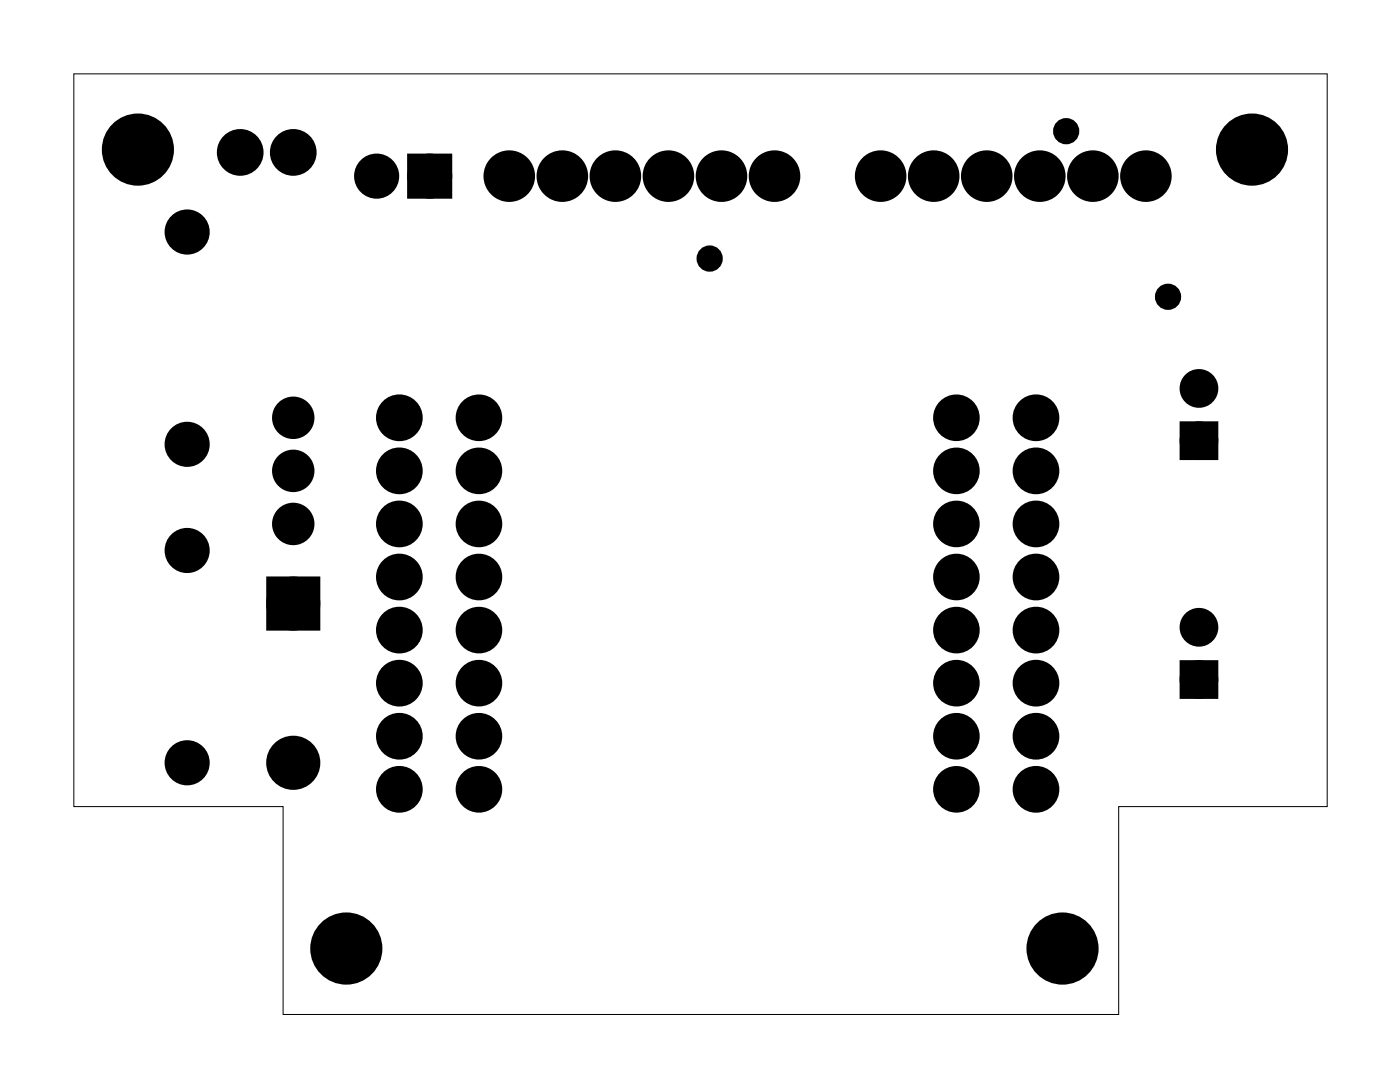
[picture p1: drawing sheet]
<svg xmlns="http://www.w3.org/2000/svg" width="67mm" height="52mm" viewBox="0 0 67 52" stroke-linecap="round" stroke-linejoin="round" font-family="sans-serif">
<path d="M3.5 3.5h60v35.1h-9.9v9.9h-40v-9.9h-10.1z" fill="none" stroke="#000" stroke-width=".05"/>
<g fill="#000">
<circle cx="6.6" cy="7.2" r="1.6"/>
<circle cx="9" cy="11.1" r=".7"/>
<circle cx="11.5" cy="7.3" r=".74"/>
<circle cx="14" cy="7.3" r=".74"/>
<circle cx="18" cy="8.4" r=".7"/>
<circle cx="19.1" cy="20" r=".74"/>
<circle cx="20.6" cy="8.4" r=".7"/>
<circle cx="22.9" cy="20" r=".72"/>
<circle cx="24.4" cy="8.4" r=".79"/>
<circle cx="26.9" cy="8.4" r=".79"/>
<circle cx="29.5" cy="8.4" r=".79"/>
<circle cx="32" cy="8.4" r=".79"/>
<circle cx="34" cy="12.4" r=".35"/>
<circle cx="34.5" cy="8.4" r=".79"/>
<circle cx="37.1" cy="8.4" r=".79"/>
<circle cx="42.2" cy="8.4" r=".79"/>
<circle cx="44.7" cy="8.4" r=".79"/>
<circle cx="45.8" cy="20" r=".72"/>
<circle cx="47.2" cy="8.4" r=".79"/>
<circle cx="49.6" cy="20" r=".74"/>
<circle cx="49.8" cy="8.4" r=".79"/>
<circle cx="51" cy="6.3" r=".35"/>
<circle cx="52.3" cy="8.4" r=".79"/>
<circle cx="54.9" cy="8.4" r=".79"/>
<circle cx="55.9" cy="14.2" r=".35"/>
<circle cx="57.4" cy="18.6" r=".6"/>
<circle cx="59.9" cy="7.2" r="1.6"/>
<circle cx="9" cy="26.3" r=".7"/>
<circle cx="9" cy="21.3" r=".7"/>
<circle cx="9" cy="36.5" r=".7"/>
<circle cx="14" cy="28.9" r=".91"/>
<circle cx="14" cy="36.5" r=".91"/>
<circle cx="19.1" cy="37.8" r=".74"/>
<circle cx="19.1" cy="25.1" r=".74"/>
<circle cx="19.1" cy="27.6" r=".74"/>
<circle cx="19.1" cy="30.2" r=".74"/>
<circle cx="19.1" cy="22.5" r=".74"/>
<circle cx="19.1" cy="32.7" r=".74"/>
<circle cx="19.1" cy="35.2" r=".74"/>
<circle cx="22.9" cy="32.7" r=".72"/>
<circle cx="22.9" cy="37.8" r=".72"/>
<circle cx="22.9" cy="30.2" r=".72"/>
<circle cx="22.9" cy="22.5" r=".72"/>
<circle cx="22.9" cy="25.1" r=".72"/>
<circle cx="22.9" cy="27.6" r=".72"/>
<circle cx="22.9" cy="35.2" r=".72"/>
<circle cx="45.8" cy="32.7" r=".72"/>
<circle cx="45.8" cy="30.2" r=".72"/>
<circle cx="45.8" cy="37.8" r=".72"/>
<circle cx="45.8" cy="22.5" r=".72"/>
<circle cx="45.8" cy="25.1" r=".72"/>
<circle cx="45.8" cy="27.6" r=".72"/>
<circle cx="45.8" cy="35.2" r=".72"/>
<circle cx="49.6" cy="37.8" r=".74"/>
<circle cx="49.6" cy="25.1" r=".74"/>
<circle cx="49.6" cy="27.6" r=".74"/>
<circle cx="49.6" cy="30.2" r=".74"/>
<circle cx="49.6" cy="22.5" r=".74"/>
<circle cx="49.6" cy="32.7" r=".74"/>
<circle cx="49.6" cy="35.2" r=".74"/>
<circle cx="57.4" cy="32.5" r=".6"/>
<circle cx="57.4" cy="30" r=".6"/>
<circle cx="57.4" cy="21.1" r=".6"/>
<circle cx="16.6" cy="45.4" r="1.6"/>
<circle cx="50.9" cy="45.4" r="1.6"/>
</g>
<g fill="none" stroke="#000" stroke-width=".78" stroke-linecap="butt">
<circle cx="22.9" cy="20" r=".72"/>
<circle cx="45.8" cy="20" r=".72"/>
<circle cx="22.9" cy="32.7" r=".72"/>
<circle cx="22.9" cy="30.2" r=".72"/>
<circle cx="22.9" cy="27.6" r=".72"/>
<circle cx="22.9" cy="25.1" r=".72"/>
<circle cx="22.9" cy="22.5" r=".72"/>
<circle cx="22.9" cy="35.2" r=".72"/>
<circle cx="22.9" cy="37.8" r=".72"/>
<circle cx="45.8" cy="30.2" r=".72"/>
<circle cx="45.8" cy="25.1" r=".72"/>
<circle cx="45.8" cy="27.6" r=".72"/>
<circle cx="45.8" cy="32.7" r=".72"/>
<circle cx="45.8" cy="22.5" r=".72"/>
<circle cx="45.8" cy="35.2" r=".72"/>
<circle cx="45.8" cy="37.8" r=".72"/>
</g>
<g fill="#000">
<path d="M19.9 7.7h1.4v1.4h-1.4zM13.1 28h1.9v1.8h-1.9zM56.8 20.5h1.2v1.2h-1.2zM56.8 31.9h1.2v1.2h-1.2z"/>
<circle cx="14" cy="20" r=".64"/>
<circle cx="14" cy="25.1" r=".64"/>
<circle cx="14" cy="22.5" r=".64"/>
</g>
<g fill="none" stroke="#000" stroke-width=".76" stroke-linecap="butt">
<path d="M19.9 7.7h1.4v1.4h-1.4zM13.1 28h1.9v1.8h-1.9z"/>
<circle cx="9" cy="11.1" r=".7"/>
<circle cx="11.5" cy="7.3" r=".74"/>
<circle cx="14" cy="7.3" r=".74"/>
<circle cx="18" cy="8.4" r=".7"/>
<circle cx="19.1" cy="20" r=".74"/>
<circle cx="20.6" cy="8.4" r=".7"/>
<circle cx="49.6" cy="20" r=".74"/>
<circle cx="9" cy="21.3" r=".7"/>
<circle cx="9" cy="36.5" r=".7"/>
<circle cx="9" cy="26.3" r=".7"/>
<circle cx="14" cy="28.9" r=".91"/>
<circle cx="14" cy="36.5" r=".91"/>
<circle cx="19.1" cy="35.2" r=".74"/>
<circle cx="19.1" cy="37.8" r=".74"/>
<circle cx="19.1" cy="32.7" r=".74"/>
<circle cx="19.1" cy="30.2" r=".74"/>
<circle cx="19.1" cy="25.1" r=".74"/>
<circle cx="19.1" cy="27.6" r=".74"/>
<circle cx="19.1" cy="22.5" r=".74"/>
<circle cx="49.6" cy="30.2" r=".74"/>
<circle cx="49.6" cy="37.8" r=".74"/>
<circle cx="49.6" cy="32.7" r=".74"/>
<circle cx="49.6" cy="35.2" r=".74"/>
<circle cx="49.6" cy="25.1" r=".74"/>
<circle cx="49.6" cy="27.6" r=".74"/>
<circle cx="49.6" cy="22.5" r=".74"/>
</g>
<g fill="none" stroke="#000" stroke-width=".65" stroke-linecap="butt">
<path d="M56.8 20.5h1.2v1.2h-1.2zM56.8 31.9h1.2v1.2h-1.2z"/>
<circle cx="57.4" cy="18.6" r=".6"/>
<circle cx="57.4" cy="30" r=".6"/>
<circle cx="57.4" cy="21.1" r=".6"/>
<circle cx="57.4" cy="32.5" r=".6"/>
</g>
<g fill="none" stroke="#000" stroke-width=".89">
<circle cx="24.4" cy="8.4" r=".79"/>
<circle cx="26.9" cy="8.4" r=".79"/>
<circle cx="29.5" cy="8.4" r=".79"/>
<circle cx="32" cy="8.4" r=".79"/>
<circle cx="34.5" cy="8.4" r=".79"/>
<circle cx="37.1" cy="8.4" r=".79"/>
<circle cx="42.2" cy="8.4" r=".79"/>
<circle cx="44.7" cy="8.4" r=".79"/>
<circle cx="47.2" cy="8.4" r=".79"/>
<circle cx="49.8" cy="8.4" r=".79"/>
<circle cx="52.3" cy="8.4" r=".79"/>
<circle cx="54.9" cy="8.4" r=".79"/>
</g>
<g fill="none" stroke="#000" stroke-width=".76">
<circle cx="14" cy="20" r=".64"/>
<circle cx="14" cy="25.1" r=".64"/>
<circle cx="14" cy="22.5" r=".64"/>
</g>
<g fill="none" stroke="#000" stroke-width=".25">
<circle cx="6.6" cy="7.2" r="1.6"/>
<circle cx="59.9" cy="7.2" r="1.6"/>
<circle cx="16.6" cy="45.4" r="1.6"/>
<circle cx="50.9" cy="45.4" r="1.6"/>
</g>
<g fill="none" stroke="#000" stroke-width=".55">
<circle cx="34" cy="12.4" r=".35"/>
<circle cx="51" cy="6.3" r=".35"/>
<circle cx="55.9" cy="14.2" r=".35"/>
</g>
</svg>
